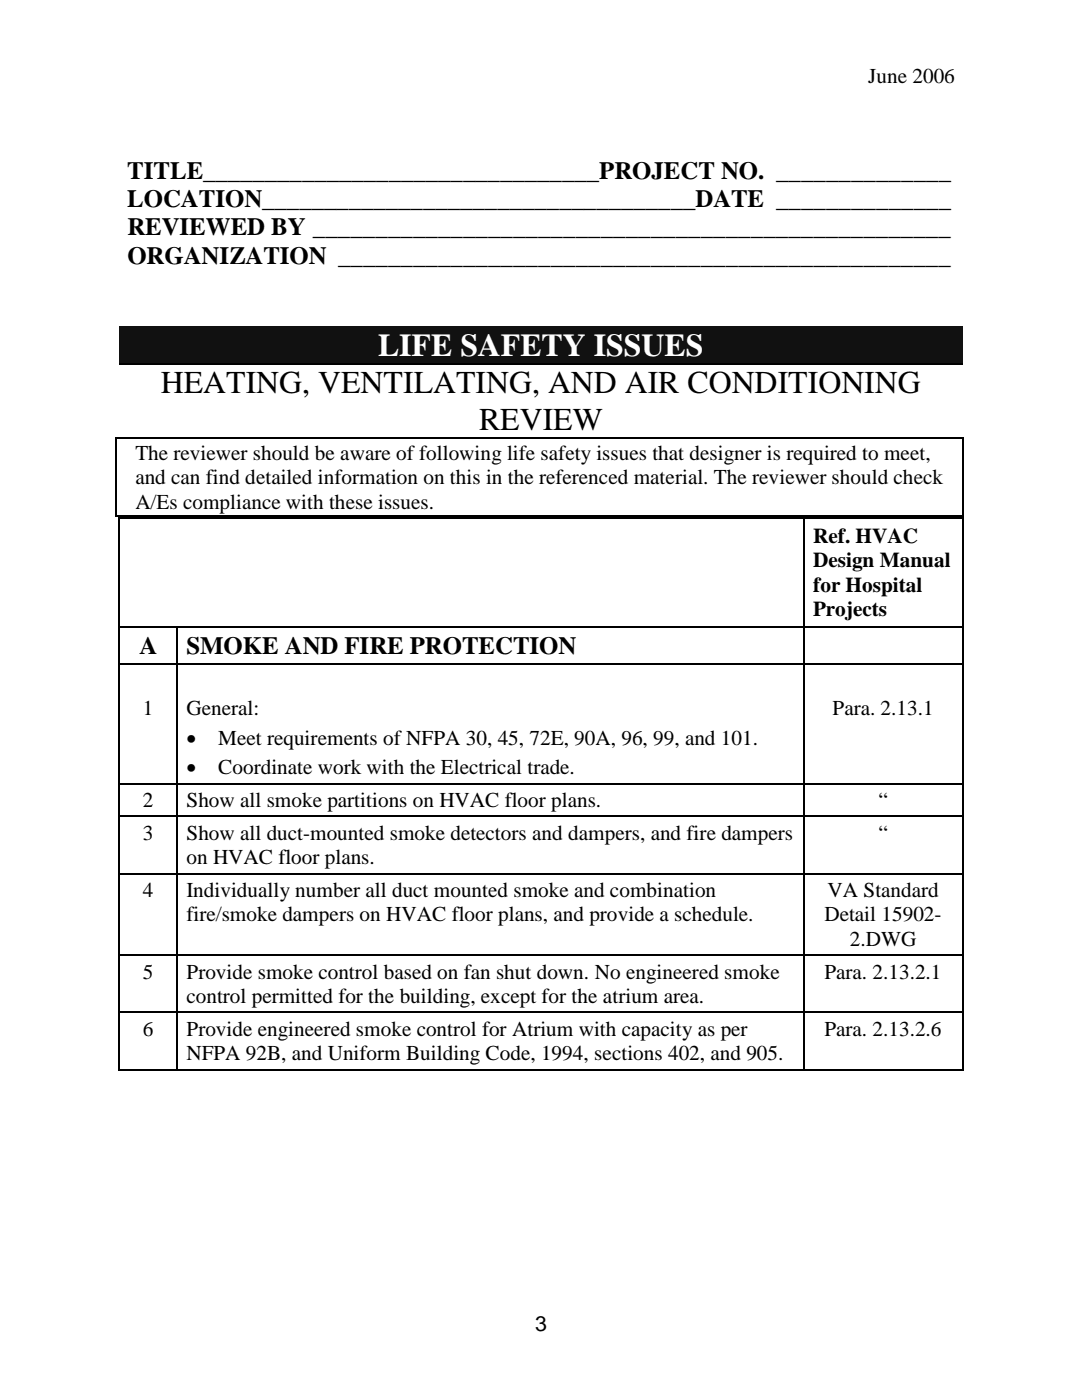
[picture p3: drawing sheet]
<svg xmlns="http://www.w3.org/2000/svg" width="216mm" height="279mm" viewBox="0 0 216 279" stroke-linecap="round" stroke-linejoin="round" font-family="sans-serif">
<defs><g id="words">
<text font-size="6.3" fill="#fff" x="75.4" y="71">LIFE SAFETY ISSUES</text>
<g font-size="6.3">
<text x="32.1" y="78.5">HEATING, VENTILATING, AND AIR CONDITIONING</text>
<text x="95.6" y="85.8">REVIEW</text>
</g>
<g font-size="5">
<text x="25.4" y="35.6">TITLE________________________________PROJECT NO. ______________</text>
<text x="25.4" y="41.3">LOCATION___________________________________DATE ______________</text>
<text x="25.4" y="47">REVIEWED BY ___________________________________________________</text>
<text x="25.4" y="52.7">ORGANIZATION _________________________________________________</text>
<text x="27.8" y="130.5">A</text>
<text x="37.2" y="130.5">SMOKE AND FIRE PROTECTION</text>
</g>
<g font-size="4.2">
<text x="173.2" y="16.5">June 2006</text>
<text x="27" y="91.8">The reviewer should be aware of following life safety issues that designer is required to meet,</text>
<text x="27" y="96.6">and can find detailed information on this in the referenced material. The reviewer should check</text>
<text x="27" y="101.5">A/Es compliance with these issues.</text>
<text x="162.3" y="108.4">Ref. HVAC</text>
<text x="162.3" y="113.2">Design Manual</text>
<text x="162.3" y="118.1">for Hospital</text>
<text x="162.3" y="123">Projects</text>
<text x="28.5" y="142.7">1</text>
<text x="37.2" y="142.7">General:</text>
<text x="166.1" y="142.7">Para. 2.13.1</text>
<text x="37.2" y="148.6">•</text>
<text x="43.6" y="148.6">Meet requirements of NFPA 30, 45, 72E, 90A, 96, 99, and 101.</text>
<text x="37.2" y="154.5">•</text>
<text x="43.6" y="154.5">Coordinate work with the Electrical trade.</text>
<text x="28.5" y="161">2</text>
<text x="37.2" y="161">Show all smoke partitions on HVAC floor plans.</text>
<text x="175.3" y="161">“</text>
<text x="28.5" y="167.6">3</text>
<text x="37.2" y="167.6">Show all duct-mounted smoke detectors and dampers, and fire dampers</text>
<text x="175.3" y="167.6">“</text>
<text x="37.2" y="172.4">on HVAC floor plans.</text>
<text x="28.5" y="179">4</text>
<text x="37.2" y="179">Individually number all duct mounted smoke and combination</text>
<text x="165.1" y="179">VA Standard</text>
<text x="37.2" y="183.9">fire/smoke dampers on HVAC floor plans, and provide a schedule.</text>
<text x="164.5" y="183.9">Detail 15902-</text>
<text x="169.6" y="188.7">2.DWG</text>
<text x="28.5" y="195.3">5</text>
<text x="37.2" y="195.3">Provide smoke control based on fan shut down. No engineered smoke</text>
<text x="164.5" y="195.3">Para. 2.13.2.1</text>
<text x="37.2" y="200.1">control permitted for the building, except for the atrium area.</text>
<text x="28.5" y="206.7">6</text>
<text x="37.2" y="206.7">Provide engineered smoke control for Atrium with capacity as per</text>
<text x="164.5" y="206.7">Para. 2.13.2.6</text>
<text x="37.2" y="211.5">NFPA 92B, and Uniform Building Code, 1994, sections 402, and 905.</text>
<text x="106.8" y="265.7">3</text>
</g>
</g></defs>
<path d="M23.8 65.2h168.3v7.3h-168.3z" fill-rule="evenodd" fill="#111"/>
<path d="M25.7 65.2h164.5v7.3h-164.5z" fill="#111"/>
<g fill="none" stroke="#000" stroke-width=".25">
<path d="M23.8 72.6h168.3M23.2 87.6v15.3M23.3 87.5h168.8M192.2 87.6v15.3M23.3 103h168.8M23.8 103.4v21.6M23.9 103.3h136.3M160.4 103.4v21.6M160.5 103.3h31.5M192.1 103.4v21.6M23.8 125.3v7.1M23.8 132.6v23.7"/>
<path d="M23.9 125.1h11.3M23.9 132.5h11.3M35.3 125.3v7.1M35.3 132.6v23.7M35.4 125.1h124.8M35.4 132.5h124.8M160.4 125.3v7.1M160.4 132.6v23.7M160.5 125.1h31.5M160.5 132.5h31.5M192.1 125.3v7.1M192.1 132.6v23.7"/>
<path d="M23.8 156.5v6.3M23.9 156.4h11.3M35.3 156.5v6.3M35.4 156.4h124.8M160.4 156.5v6.3M160.5 156.4h31.5M192.1 156.5v6.3M23.8 163v11.2M23.8 174.5v16M23.9 162.9h11.3M23.9 174.3h11.3M35.3 163v11.2"/>
<path d="M35.3 174.5v16M35.4 162.9h124.8M35.4 174.3h124.8M160.4 163v11.2M160.4 174.5v16M160.5 162.9h31.5M160.5 174.3h31.5M192.1 163v11.2M192.1 174.5v16M23.8 190.7v11.2M23.9 190.6h11.3M35.3 190.7v11.2"/>
<path d="M35.4 190.6h124.8M160.4 190.7v11.2M160.5 190.6h31.5M192.1 190.7v11.2M23.8 202.1v11.2M23.9 202h11.3M23.9 213.4h11.3M35.3 202.1v11.2M35.4 202h124.8M35.4 213.4h124.8M160.4 202.1v11.2M160.5 202h31.5"/>
<path d="M160.5 213.4h31.5M192.1 202.1v11.2"/>
</g>
<g fill="#000">
<path d="M23.1 87.3h.2v.3h-.2zM192.1 87.3h.2v.3h-.2zM23.1 102.9h.2v.3h-.2zM23.7 103.2h.2v.2h-.2zM160.2 103.2h.3v.2h-.3zM192 103.2h.2v.2h-.2zM192.1 102.9h.2v.3h-.2zM23.7 125h.2v.3h-.2zM23.7 132.4h.2v.2h-.2zM35.2 125h.2v.3h-.2zM35.2 132.4h.2v.2h-.2zM160.2 125h.3v.3h-.3z"/>
<path d="M160.2 132.4h.3v.2h-.3zM192 125h.2v.3h-.2zM192 132.4h.2v.2h-.2zM23.7 156.3h.2v.2h-.2zM35.2 156.3h.2v.2h-.2zM160.2 156.3h.3v.2h-.3zM192 156.3h.2v.2h-.2zM23.7 162.8h.2v.2h-.2zM23.7 174.2h.2v.3h-.2zM35.2 162.8h.2v.2h-.2zM35.2 174.2h.2v.3h-.2zM160.2 162.8h.3v.2h-.3z"/>
<path d="M160.2 174.2h.3v.3h-.3zM192 162.8h.2v.2h-.2zM192 174.2h.2v.3h-.2zM23.7 190.5h.2v.2h-.2zM35.2 190.5h.2v.2h-.2zM160.2 190.5h.3v.2h-.3zM192 190.5h.2v.2h-.2zM23.7 201.9h.2v.2h-.2zM23.7 213.3h.2v.3h-.2zM35.2 201.9h.2v.2h-.2zM35.2 213.3h.2v.3h-.2zM160.2 201.9h.3v.2h-.3z"/>
<path d="M160.2 213.3h.3v.3h-.3zM192 201.9h.2v.2h-.2zM192 213.3h.2v.3h-.2z"/>
</g>
<use href="#words"/>
</svg>
